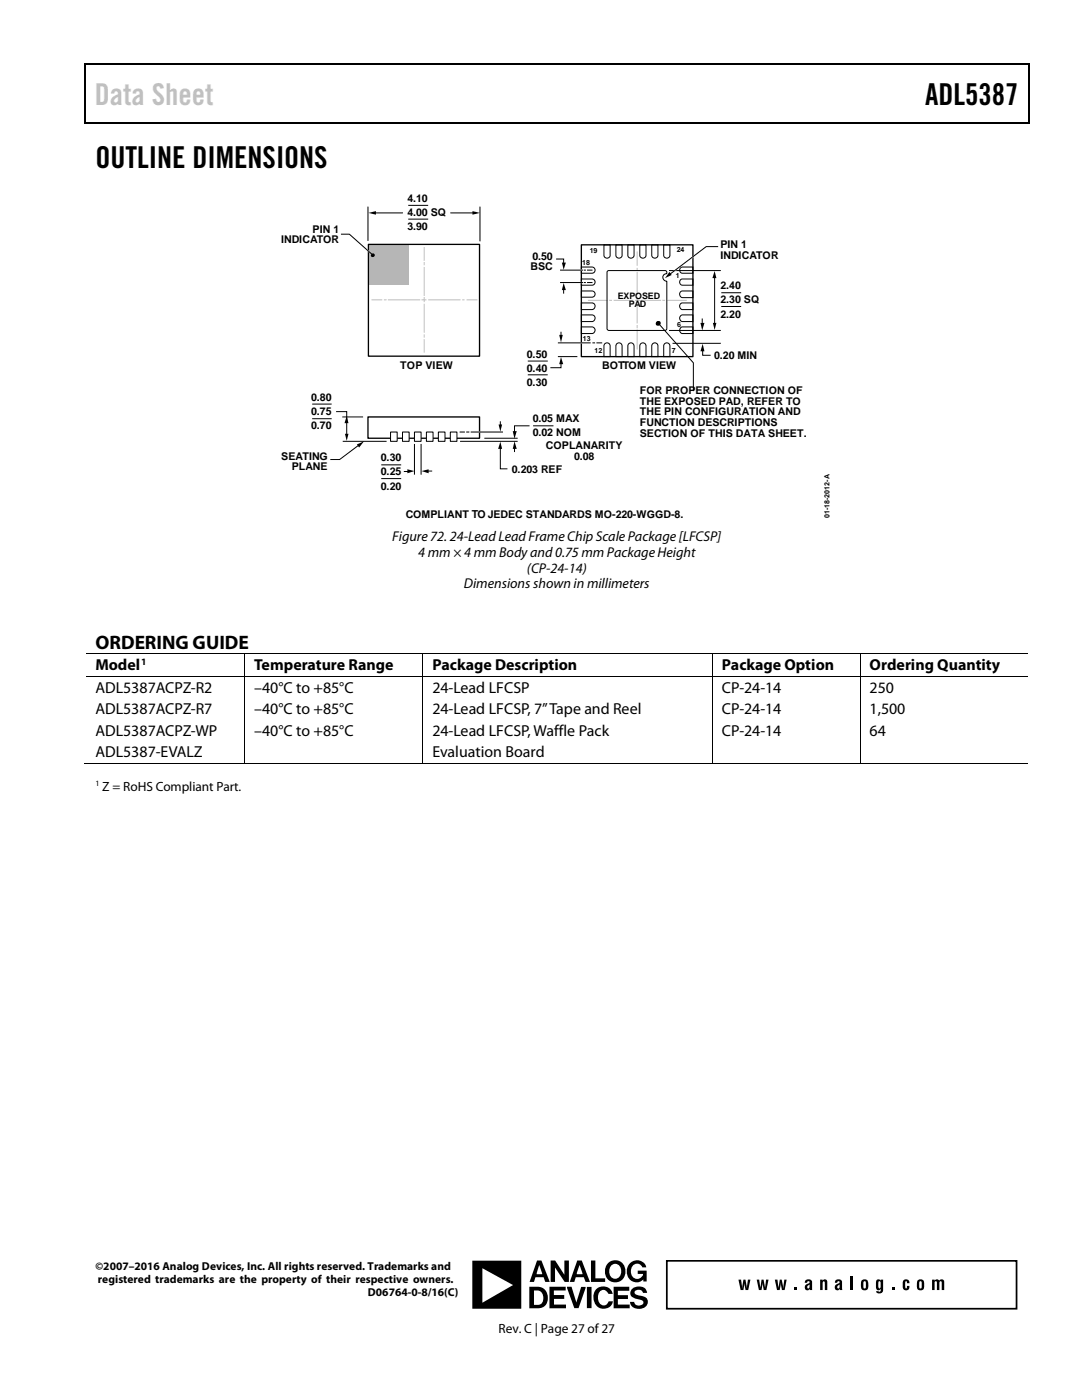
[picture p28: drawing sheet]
<svg xmlns="http://www.w3.org/2000/svg" width="216mm" height="279mm" viewBox="0 0 216 279" stroke-linecap="round" stroke-linejoin="round" font-family="sans-serif">
<defs><g id="words">
<text font-size="6" fill="#c1c1c1" x="18.9" y="20.9">Data Sheet</text>
<g font-size="6">
<text x="184.6" y="20.9">ADL5387</text>
<text x="19" y="33.6">OUTLINE DIMENSIONS</text>
</g>
<text font-size="3.9" x="19" y="129.5">ORDERING GUIDE</text>
<g font-size="3.2">
<text x="19" y="133.8">Model</text>
<text x="50.7" y="133.8">Temperature Range</text>
<text x="86.3" y="133.8">Package Description</text>
<text x="144" y="133.8">Package Option</text>
<text x="173.5" y="133.8">Ordering Quantity</text>
<text x="19" y="138.3">ADL5387ACPZ-R2</text>
<text x="19" y="142.5">ADL5387ACPZ-R7</text>
<text x="50.7" y="142.5">–40°C to +85°C</text>
<text x="50.7" y="138.3">–40°C to +85°C</text>
<text x="86.3" y="142.5">24-Lead LFCSP, 7” Tape and Reel</text>
<text x="86.3" y="138.3">24-Lead LFCSP</text>
<text x="144" y="142.5">CP-24-14</text>
<text x="144" y="138.3">CP-24-14</text>
<text x="173.5" y="142.5">1,500</text>
<text x="173.5" y="138.3">250</text>
<text x="19" y="146.9">ADL5387ACPZ-WP</text>
<text x="50.7" y="146.9">–40°C to +85°C</text>
<text x="86.3" y="146.9">24-Lead LFCSP, Waffle Pack</text>
<text x="144" y="146.9">CP-24-14</text>
<text x="173.5" y="146.9">64</text>
<text x="19" y="151.1">ADL5387-EVALZ</text>
<text x="86.3" y="151.1">Evaluation Board</text>
</g>
<g font-size="2.8">
<text x="78.3" y="107.9">Figure 72. 24-Lead Lead Frame Chip Scale Package [LFCSP]</text>
<text x="83.4" y="111.1">4 mm × 4 mm Body and 0.75 mm Package Height</text>
<text x="92.6" y="117.4">Dimensions shown in millimeters</text>
<text x="105.2" y="114.3">(CP-24-14)</text>
</g>
<g font-size="2.7">
<text x="20.4" y="157.8">Z = RoHS Compliant Part.</text>
<text x="99.5" y="266">Rev. C | Page 27 of27</text>
</g>
<g font-size="2.3">
<text x="19" y="253.5">©2007–2016 Analog Devices, Inc. All rights reserved. Trademarks and</text>
<text x="19.5" y="256.1">registered trademarks are the property of their respective owners.</text>
<text x="73.4" y="258.7">D06764-0-8/16(C)</text>
</g>
<g font-size="2.1">
<text x="81.3" y="40.3">4.10</text>
<text x="62.4" y="46.4">PIN 1</text>
<text x="81.3" y="43.1">4.00 SQ</text>
<text x="81.3" y="45.9">3.90</text>
<text x="56.1" y="48.6">INDICATOR</text>
<text x="105.9" y="54">BSC</text>
<text x="106.2" y="51.8">0.50</text>
<text x="143.8" y="49.6">PIN 1</text>
<text x="143.8" y="51.7">INDICATOR</text>
<text x="143.8" y="57.7">2.40</text>
<text x="143.8" y="60.6">2.30 SQ</text>
<text x="143.8" y="63.4">2.20</text>
<text x="105.1" y="71.4">0.50</text>
<text x="142.5" y="71.7">0.20 MIN</text>
<text x="79.9" y="73.6">TOP VIEW</text>
<text x="105.1" y="74.2">0.40</text>
<text x="105.1" y="77">0.30</text>
<text x="120.2" y="73.6">BOTTOM VIEW</text>
<text x="62.1" y="80">0.80</text>
<text x="62.1" y="82.9">0.75</text>
<text x="127.7" y="78.7">FOR PROPER CONNECTION OF</text>
<text x="127.7" y="80.8">THE EXPOSED PAD, REFER TO</text>
<text x="127.7" y="82.9">THE PIN CONFIGURATION AND</text>
<text x="62.1" y="85.7">0.70</text>
<text x="106.3" y="84.2">0.05 MAX</text>
<text x="106.3" y="87.1">0.02 NOM</text>
<text x="108.9" y="89.6">COPLANARITY</text>
<text x="127.7" y="85">FUNCTION DESCRIPTIONS</text>
<text x="127.7" y="87.1">SECTION OF THIS DATA SHEET.</text>
<text x="56.1" y="91.7">SEATING</text>
<text x="58.2" y="93.9">PLANE</text>
<text x="76" y="92">0.30</text>
<text x="76" y="94.9">0.25</text>
<text x="102.1" y="94.4">0.203 REF</text>
<text x="114.5" y="91.7">0.08</text>
<text x="76" y="97.7">0.20</text>
<text x="81" y="103.5">COMPLIANT TO JEDEC STANDARDS MO-220-WGGD-8.</text>
</g>
<text font-size="1.9" x="28.2" y="132.7">1</text>
<g font-size="1.8">
<text x="123.3" y="59.6">EXPOSED</text>
<text x="125.5" y="61.2">PAD</text>
</g>
<text font-size="1.6" x="19" y="156.9">1</text>
<g font-size="1.4">
<text x="116.2" y="52.9">18</text>
<text x="117.7" y="50.4">19</text>
<text x="135.1" y="50.3">24</text>
<text x="134.9" y="55.5">1</text>
<text x="135.1" y="65.3">6</text>
<text x="116.3" y="68">13</text>
<text x="118.6" y="70.5">12</text>
<text x="134" y="70.5">7</text>
<text x="165.5" y="103.4" transform="rotate(-90 165.5 103.4)">01-18-2012-A</text>
</g>
</g></defs>
<path d="M16.9 12.7h.2v1h-.2zM16.9 12.7h.2v.3h-.2zM82.5 12.7h.3v.3h-.3zM205.1 12.7h.3v1h-.3zM205.1 12.7h.3v.3h-.3zM16.9 24.4h.2v.2h-.2zM82.3 24.4h.2v.2h-.2zM205.1 24.4h.3v.2h-.3z" fill="#000"/>
<path d="M17 13.7v10.7M17.1 12.8h65.4M82.8 12.8h122.3M205.2 13.7v10.7M17.1 24.5h188" fill="none" stroke="#000" stroke-width=".25"/>
<path d="M105.3 72.1h4M105.3 74.8h4M76.1 92.8h3.9M76.1 95.5h3.9" fill="none" stroke="#000" stroke-width=".2"/>
<path d="M73.6 49h8v7.9h-8z" fill="#b5b7b9"/>
<g fill="none" stroke="#000" stroke-width=".2">
<path d="M68 46.7h1.7l4.7 4.2M73.4 41.3v6.7M74.7 42.5h5.7M81.5 41h3.9M81.5 43.7h3.9M89.9 42.5h4.6M95.8 41.3v6.8M111 51.7h1.5v1M112.5 57.6v1M116 58.1h2.1a.62 .62 0 0 1 .6 .6 .62 .62 0 0 1-.6 .6h-2.1zM116 55.7h2.1a.62 .62 0 0 1 .6 .6 .62 .62 0 0 1-.6 .6h-2.1zM116 53.3h2.1a.62 .62 0 0 1 .6 .6 .62 .62 0 0 1-.6 .6h-2.1z"/>
<path d="M120.5 48.9h1.2v2.1a.63 .63 0 0 1-.6 .5 .63 .63 0 0 1-.6-.5zM122.9 48.9h1.2v2.1a.63 .63 0 0 1-.6 .5 .63 .63 0 0 1-.6-.5zM125.3 48.9h1.2v2.1a.63 .63 0 0 1-.6 .5 .63 .63 0 0 1-.6-.5zM127.7 48.9h1.2v2.1a.63 .63 0 0 1-.6 .5 .63 .63 0 0 1-.6-.5zM130.1 48.9h1.2v2.1a.63 .63 0 0 1-.6 .5 .63 .63 0 0 1-.6-.5zM132.4 48.9h1.3v2.1a.63 .63 0 0 1-.6 .5 .63 .63 0 0 1-.7-.5zM111.3 71.2h3.9M111.9 72.4v1h-2.1M111.9 66.2v.9M116 65.2h2.1a.67 .67 0 0 1 .6 .7 .67 .67 0 0 1-.6 .7h-2.1zM116 62.8h2.1a.67 .67 0 0 1 .6 .7 .67 .67 0 0 1-.6 .7h-2.1zM116 60.5h2.1a.67 .67 0 0 1 .6 .6 .67 .67 0 0 1-.6 .7h-2.1z"/>
<path d="M120.7 68.6a.62 .62 0 0 1 .7-.1 .62 .62 0 0 1 .3 .5v2.2h-1.2v-2.2zM123.1 68.6a.62 .62 0 0 1 .6-.1 .62 .62 0 0 1 .4 .5v2.2h-1.2v-2.2zM125.5 68.6a.62 .62 0 0 1 .6-.1 .62 .62 0 0 1 .4 .5v2.2h-1.2v-2.2zM127.8 68.6a.62 .62 0 0 1 .7-.1 .62 .62 0 0 1 .4 .5v2.2h-1.2v-2.2zM130.2 68.6a.62 .62 0 0 1 .7-.1 .62 .62 0 0 1 .4 .5v2.2h-1.2v-2.2zM132.6 68.6a.62 .62 0 0 1 .7-.1 .62 .62 0 0 1 .4 .5v2.2h-1.3v-2.2zM62.3 80.6h3.9M62.3 83.6h3.9M67.1 82.1h2.1v2.2M68.3 83.2h4.2M68.4 88.1h8.7M69.2 84.2v2.6"/>
<path d="M71.7 88.8l-3.9 2.9h-1.9M80.6 94.1h1M82.7 88.7v5.9M84 88.7v5.9M85.3 94h.9M91.7 86.2h1.1M91.8 88.1h11.5M93 86.2h.7M93.9 86.2h6.5M96.7 87.5h6.5M99.8 89.3v4.3h1.5M99.8 84.2v.8"/>
<path d="M102.7 89.3v.8M105.7 85h-3v1.3M106.4 85h4"/>
</g>
<path d="M73.5 48.8h22.2v22.3h-22.2zM73.4 83.2h22.3v4.3h-22.3z" fill="none" stroke="#000" stroke-width=".27"/>
<g fill="#000">
<path d="M73.5 42.5l1.5-.4v.7zM94.3 42.1l1.5 .4-1.5 .3zM112.5 56.5l.4 1.4h-.8zM112.1 52.4h.8l-.4 1.4zM111.6 66.8h.7l-.4 1.5zM111.9 71.3l.5 1.4h-.8zM69.2 83l.3 1.4h-.8zM68.8 86.6h.7l-.3 1.4zM71.2 88.7l1.4-.6-.9 1.2zM81.3 93.7l1.4 .3-1.4 .5zM84.1 94l1.4-.3v.8zM99.8 88.2l.4 1.4h-.8z"/>
<path d="M99.5 84.7h.7l-.4 1.4zM102.7 88.1l.4 1.5h-.8zM102.3 86h.8l-.4 1.5z"/>
<circle cx="74.4" cy="51" r=".39"/>
</g>
<path d="M73.2 49.8l.6 .6M95.4 86.2h.6" fill="none" stroke="#fff" stroke-width=".27"/>
<g fill="none" stroke="#bcbec0" stroke-width=".2">
<path d="M74.2 59.8h2M76.7 59.8h.3M77.5 59.8h6.3M84.2 59.8h.8M84.6 49.4v2.6M84.6 52.4v.4M84.6 53.4v5.6M84.6 59.4v.8M85.5 59.8h6.3M92.3 59.8h.3M93.2 59.8h2M84.6 60.7v5.6"/>
<path d="M84.6 66.8v.5M84.6 67.8v2.5"/>
</g>
<g fill="#fff" stroke="#000" stroke-width=".2">
<path d="M77.9 86.2h1.4v1.9h-1.4z"/>
<path d="M80.3 86.2h1.3v1.9h-1.3z"/>
<path d="M82.7 86.2h1.3v1.9h-1.3z"/>
<path d="M85.1 86.2h1.3v1.9h-1.3z"/>
<path d="M87.5 86.2h1.3v1.9h-1.3z"/>
<path d="M89.9 86.2h1.3v1.9h-1.3z"/>
</g>
<path d="M116 48.9h22.3v22.3h-22.3z" fill="none" stroke="#000" stroke-width=".27"/>
<path d="M115.7 53.9h.5M115.7 56.4h.5M119.5 59.9h.2M127.1 52.4v.3M134.6 59.9h.1M138.5 51.1l-4.7 3.5M115.7 68.4h.6M127.1 67.1v.3M127.2 61.1v.2" fill="none" stroke="#fff" stroke-width=".27"/>
<g fill="none" stroke="#000" stroke-width=".2">
<path d="M111.9 53.9h4.4M111.9 56.4h4.4M116.6 53.9h.2M116.6 56.4h.2M117.2 53.9h.9M117.2 56.4h.9M121.2 54.1l.3-.1h11.2l.3 .1 .1 .5a.75 .75 0 0 0-.8 .8 .75 .75 0 0 0 .8 .7v9.5l-.2 .3h-11.4l-.4-.3zM133.5 54h10.3M135.9 58.2l2.4-.1v1.3h-2.2a.71 .71 0 0 1-.5-.5 .71 .71 0 0 1 .3-.7zM135.9 55.8l2.4-.1v1.2h-2.2a.63 .63 0 0 1-.5-.5 .63 .63 0 0 1 .3-.6zM135.9 53.4l2.4-.1v1.2h-2.2a.63 .63 0 0 1-.5-.5 .63 .63 0 0 1 .3-.6zM142.6 55.2v9.5"/>
<path d="M143.3 49.2h-2.4l-7.3 5.6M143.9 58.4h4M111.3 68.4h6.6M118.2 68.4h.5M119 68.4h1.2M131.4 64.5l7 7.9v5.6M133.5 65.9h10.3M134.2 68.5h9.6M135.8 65.5l.3-.3h2.2v1.4h-2.2a.68 .68 0 0 1-.3-1.1zM135.9 63l2.4-.2v1.4h-2.2a.7 .7 0 0 1-.5-.6 .7 .7 0 0 1 .3-.6zM135.9 60.5h2.4v1.3h-2.2a.71 .71 0 0 1-.5-.6 .71 .71 0 0 1 .3-.7zM140.1 63.6v1.1"/>
<path d="M140.2 69.8v1.1h1.6M143.9 61.2h4M17.1 130.5h31.6M17.1 135h31.6M48.8 130.6v4.4M48.8 135.1v17.2M48.9 130.5h35.4M48.9 135h35.4M84.4 130.6v4.4M84.4 135.1v17.2M84.5 130.5h57.6M84.5 135h57.6"/>
<path d="M142.2 130.6v4.4M142.2 135.1v17.2M142.2 130.5h29.3M142.2 135h29.3M171.6 130.6v4.4M171.6 135.1v17.2M171.7 130.5h33.4M171.7 135h33.4M16.9 152.4h31.8M48.9 152.4h35.4M84.5 152.4h57.6M142.2 152.4h29.3"/>
<path d="M171.7 152.4h33.4"/>
</g>
<g fill="none" stroke="#bcbec0" stroke-width=".2">
<path d="M117.4 59.9h3.7M121.7 59.9h.3M122.5 59.9h3.8M126.8 59.9h.8M127.1 50.3v2.6M127.1 53.5v.4M127.1 54.4v4.4M127.1 59.5v.8M128 59.9h3.8M132.3 59.9h.3M133.2 59.9h3.7M127.1 60.8v3.6"/>
<path d="M127.1 65v.4M127.1 65.9v3.8"/>
</g>
<path d="M135.2 52.4h1.7" fill="none" stroke="#fff" stroke-width=".35"/>
<g fill="#000">
<path d="M133.6 54.3l.4 .6-1.3 .6zM142.6 54.1l.3 1.4h-.7zM139.8 64.4h.8l-.5 1.5zM140.2 68.6l.4 1.5h-.8zM142.2 64.4h.7l-.3 1.5zM48.7 130.4h.2v.2h-.2zM48.7 135h.2v.1h-.2zM84.3 130.4h.2v.2h-.2zM84.3 135h.2v.1h-.2zM142.1 130.4h.1v.2h-.1zM142.1 135h.1v.1h-.1zM171.5 130.4h.2v.2h-.2z"/>
<path d="M171.5 135h.2v.1h-.2zM48.7 152.3h.2v.2h-.2zM84.3 152.3h.2v.2h-.2zM142.1 152.3h.1v.2h-.1zM171.5 152.3h.2v.2h-.2zM147.3 255.4h.6l.2 1.7 .2-1.7h.4l.3 1.7 .2-1.7h.5l-.4 2.1h-.5l-.3-1.4-.2 1.4h-.5zM151 255.4h.5l.2 1.7 .3-1.7h.4l.3 1.7 .2-1.7h.5l-.5 2.1h-.5l-.2-1.4-.2 1.4h-.6zM154.6 255.4h.5l.2 1.7 .3-1.7h.4l.3 1.7 .2-1.7h.5l-.4 2.1h-.6l-.2-1.4-.2 1.4h-.6zM158.4 257h.5v.5h-.5zM163.6 255.4h.5v.2a.49 .49 0 0 1 .9 0l.1 1.9h-.5v-1.6l-.2-.2-.2 .2-.1 1.6h-.5zM169.7 254.7h.5v2.8h-.5zM178 257h.5v.5h-.5z"/>
<path d="M180.3 255.5a.69 .69 0 0 1 .8-.1 .69 .69 0 0 1 .4 .7h-.5l-.1-.4-.2 .1v1.3h.2l.1-.5h.5a.69 .69 0 0 1-.7 .9 .69 .69 0 0 1-.7-.8l.1-1zM186 255.4h.5v.2l.3-.3 .3 .1 .3 .2a.55 .55 0 0 1 .6-.3 .55 .55 0 0 1 .4 .5v1.7h-.5v-1.6l-.2-.2-.2 .2-.1 1.6h-.5v-1.6l-.2-.2-.2 .2v1.6h-.5z"/>
<path d="M109.9 251.6h.9l1.8 2.8v-2.8h.9v4.2h-.8l-2-2.8v2.8h-.8zM117.9 251.6h.9v3.5h2v.7h-2.9zM115.2 251.6h.9l1.6 4.2h-.9l-.3-.9h-1.6l-.3 .9h-.9zM107.2 251.6h.8l1.7 4.2h-.9l-.3-.9h-1.7l-.3 .9h-.8zM121.5 252a2.19 2.19 0 0 1 3.1 .7 2.19 2.19 0 0 1-1.1 3.1 2.21 2.21 0 0 1-2.6-1.1 2.21 2.21 0 0 1 .6-2.7zM125.8 252a1.88 1.88 0 0 1 3.1 .9h-.7a1.22 1.22 0 0 0-1.5-.6 1.22 1.22 0 0 0-.8 1.4 1.24 1.24 0 0 0 .9 1.5 1.24 1.24 0 0 0 1.5-1h-1v-.6h1.7v2.1h-.6v-.4a2 2 0 0 1-2.6 .2 2 2 0 0 1-.7-2.4zM94.3 251.6h9.7v9.6h-9.7zM113.1 256.8h.9l1 3.1 1-3.1h.8l-1.4 4.3h-.8zM122.4 256.8h3.2v.8h-2.3v.9h2v.7h-2v1.2h2.4v.7h-3.3zM109.6 256.8h3.3v.7h-2.4v1h2.1v.7h-2.1v1.2h2.4v.7h-3.3zM105.6 256.8h1.7a2.19 2.19 0 0 1 2 1.9 2.19 2.19 0 0 1-1.4 2.3l-2.3 .1zM117.1 256.8h.9v4.3h-.9zM119.1 257.2a1.94 1.94 0 0 1 3.2 1h-.9l-.1-.2a.99 .99 0 0 0-1.1-.6 .99 .99 0 0 0-.8 1 1.65 1.65 0 0 0 1.1 2.1 1.1 1.1 0 0 0 1-.8h.8a1.93 1.93 0 0 1-1.9 1.5 1.93 1.93 0 0 1-1.9-1.6 2.43 2.43 0 0 1 .6-2.4zM126.2 257.2a1.74 1.74 0 0 1 2.9 .8h-.8a.92 .92 0 0 0-.8-.6 .92 .92 0 0 0-.9 .5 1.11 1.11 0 0 0 1.2 .7 1.28 1.28 0 0 1 1.5 1.1 1.28 1.28 0 0 1-1.2 1.4 1.7 1.7 0 0 1-2.4-1.3h.9a.97 .97 0 0 0 .8 .8 .97 .97 0 0 0 1-.6 1.05 1.05 0 0 0-1.3-.8 1.23 1.23 0 0 1-1.1-1.8zM115.6 252.4l-.5 1.9h1.1zM107.6 252.4l-.5 1.9h1.1zM121.9 252.7a1.57 1.57 0 0 0 .8 2.5 1.53 1.53 0 0 0 1.3-1.5 1.53 1.53 0 0 0-1.2-1.5l-.6 .1zM96.3 253.1v6.9l6.1-3.5zM106.5 257.5v2.9a1.33 1.33 0 0 0 1.9-1 1.49 1.49 0 0 0-1.9-1.9z"/>
<path d="M160.7 255.5a.74 .74 0 0 1 .8-.2 .74 .74 0 0 1 .5 .6l.1 1.6h-.5v-.3a.57 .57 0 0 1-.8 .2 .57 .57 0 0 1-.2-.8l.9-.6-.2-.3h-.2v.3h-.5zM161.1 256.6v.4l.2 .1 .2-.1v-.7z"/>
<path d="M166.7 255.5a.73 .73 0 0 1 .8-.2 .73 .73 0 0 1 .5 .6l.1 1.6h-.5v-.3a.6 .6 0 0 1-1 .1 .6 .6 0 0 1 .2-.9l.7-.4-.2-.3h-.1l-.1 .3h-.5zM167.1 256.6v.4l.2 .1 .2-.1v-.7z"/>
<path d="M171.9 255.5a.75 .75 0 0 1 .9-.2 .75 .75 0 0 1 .5 .8 1.03 1.03 0 0 1-.8 1.4h-.3a1.9 1.9 0 0 1-.3-2zM172.4 255.8l-.1 1.2 .2 .1 .3-.1v-1.1l-.1-.1z"/>
<path d="M174.9 255.5l.2-.1a.47 .47 0 0 1 .6 .2v-.2h.5v2.3a.73 .73 0 0 1-.7 .4 .73 .73 0 0 1-.7-.4h.8l.2-.5a.53 .53 0 0 1-.7 .3 .53 .53 0 0 1-.3-.7zM175.3 255.8v1l.2 .3 .2-.1v-1v-.2z"/>
<path d="M183.1 255.5a.82 .82 0 0 1 1.1 0 .82 .82 0 0 1 .2 1v.4a.73 .73 0 0 1-.7 .6 .73 .73 0 0 1-.7-.6zM183.5 255.8l-.1 1.2 .3 .1 .2-.1v-1.1l-.1-.1z"/>
<circle cx="131.4" cy="64.5" r=".5"/>
</g>
<path d="M133.1 251.6h69.7v9.6h-69.7z" fill="none" stroke="#000" stroke-width=".35"/>
<use href="#words"/>
</svg>
